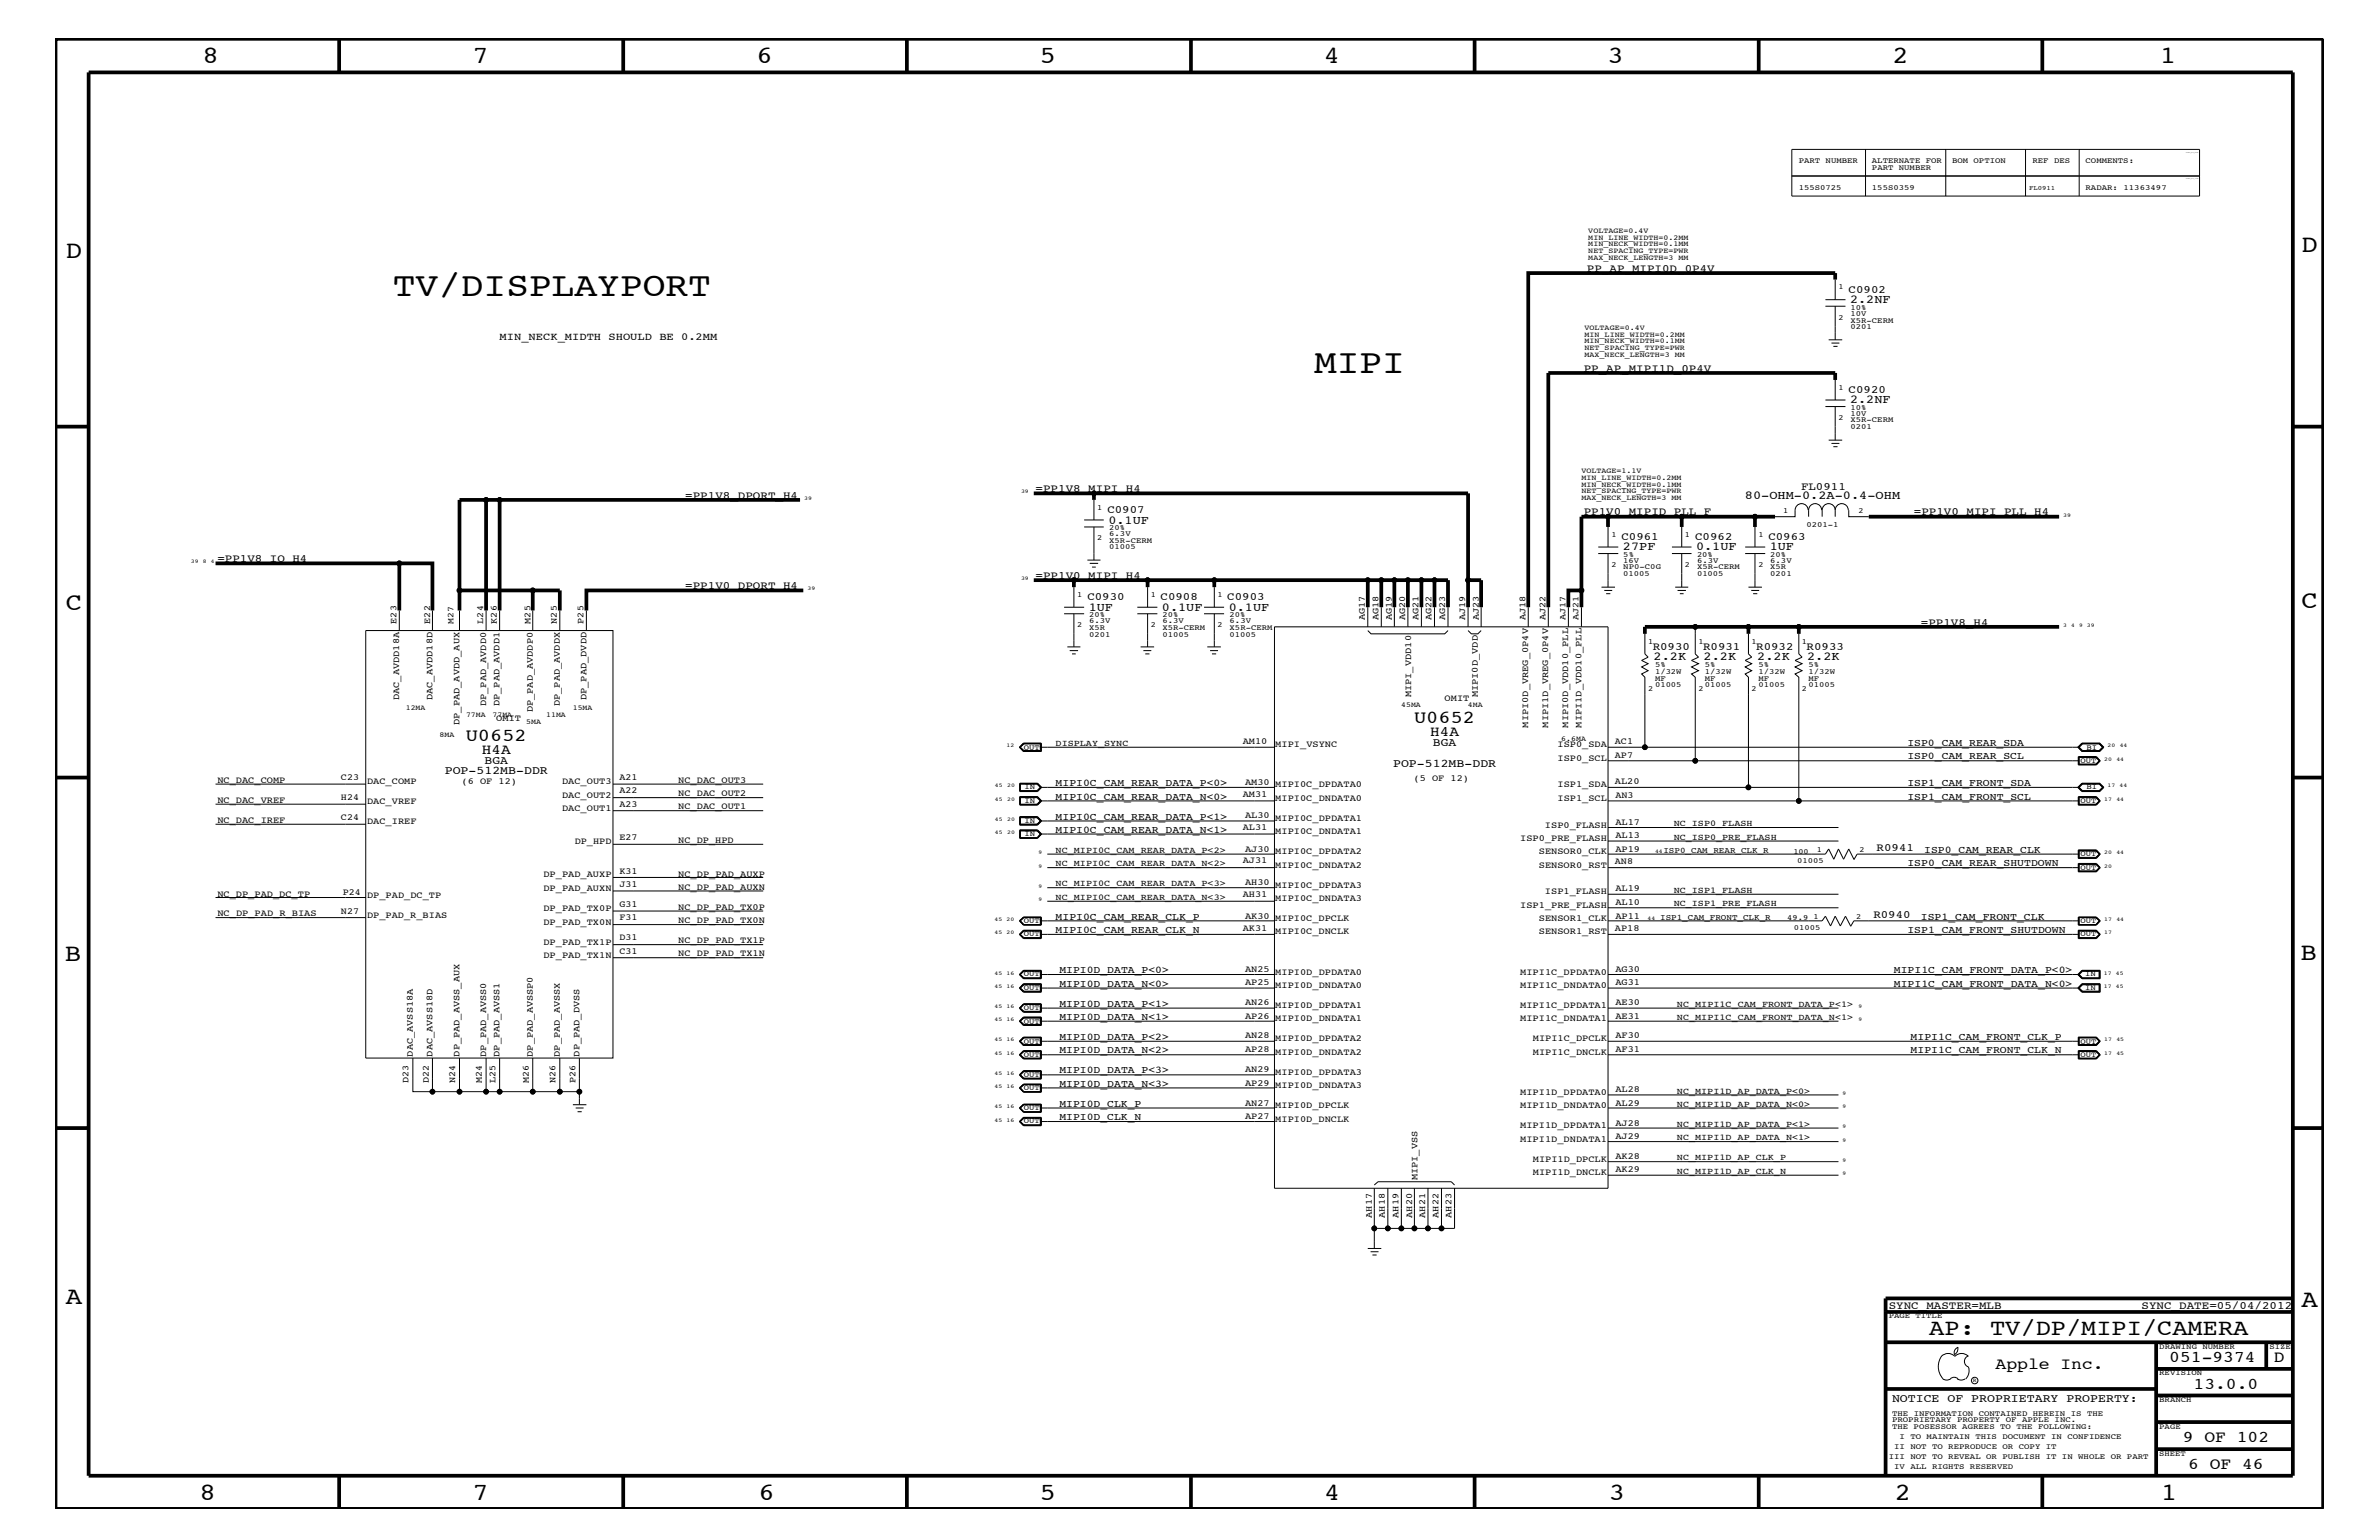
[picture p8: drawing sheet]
<svg xmlns="http://www.w3.org/2000/svg" width="432mm" height="279mm" viewBox="0 0 432 279" stroke-linecap="round" stroke-linejoin="round" font-family="sans-serif">
<defs><g id="words">
<g font-size="6.2">
<text x="71.3" y="53.8">TV/DISPLAYPORT</text>
<text x="238.5" y="67.7">MIPI</text>
</g>
<g font-size="4.5">
<text x="36.7" y="11.5">8</text>
<text x="85.8" y="11.5">7</text>
<text x="137.3" y="11.5">6</text>
<text x="188.7" y="11.5">5</text>
<text x="240.3" y="11.5">4</text>
<text x="291.8" y="11.5">3</text>
<text x="343.5" y="11.5">2</text>
<text x="392" y="11.5">1</text>
<text x="11.9" y="46.8">D</text>
<text x="417.7" y="45.7">D</text>
<text x="11.9" y="110.6">C</text>
<text x="417.7" y="110.3">C</text>
<text x="11.8" y="174.3">B</text>
<text x="417.6" y="174.2">B</text>
<text x="11.9" y="236.7">A</text>
<text x="417.7" y="237.1">A</text>
<text x="36.2" y="272.1">8</text>
<text x="85.8" y="272.1">7</text>
<text x="137.7" y="272.1">6</text>
<text x="188.7" y="272.1">5</text>
<text x="240.4" y="272.1">4</text>
<text x="292" y="272.1">3</text>
<text x="343.9" y="272.1">2</text>
<text x="392.2" y="272.1">1</text>
</g>
<text font-size="4.1" x="350.2" y="242.3">AP: TV/DP/MIPI/CAMERA</text>
<g font-size="3.3">
<text x="256.7" y="131.1">U0652</text>
<text x="84.5" y="134.4">U0652</text>
</g>
<g font-size="3">
<text x="362.2" y="248.4">Apple Inc.</text>
<text x="393.7" y="247.1">051-9374</text>
<text x="398.1" y="252">13.0.0</text>
<text x="412.7" y="247.1">D</text>
<text x="396.2" y="261.6">9 OF 102</text>
<text x="397.2" y="266.6">6 OF 46</text>
</g>
<g font-size="2.6">
<text x="87.5" y="136.8">H4A</text>
<text x="259.6" y="133.5">H4A</text>
</g>
<g font-size="2.2">
<text x="335.8" y="55">2.2NF</text>
<text x="335.8" y="73.2">2.2NF</text>
<text x="201.2" y="95">0.1UF</text>
<text x="316.7" y="90.5">80-OHM-0.2A-0.4-OHM</text>
<text x="294.6" y="99.9">27PF</text>
<text x="307.8" y="99.9">0.1UF</text>
<text x="321.2" y="99.9">1UF</text>
<text x="197.6" y="110.8">1UF</text>
<text x="210.9" y="110.8">0.1UF</text>
<text x="223" y="110.8">0.1UF</text>
<text x="300.1" y="119.7">2.2K</text>
<text x="309.2" y="119.7">2.2K</text>
<text x="318.9" y="119.7">2.2K</text>
<text x="328" y="119.7">2.2K</text>
</g>
<g font-size="2.1">
<text x="260.1" y="135.3">BGA</text>
<text x="80.7" y="140.4">POP-512MB-DDR</text>
<text x="88" y="138.6">BGA</text>
<text x="252.9" y="139.1">POP-512MB-DDR</text>
<text x="343.4" y="254.4">NOTICE OF PROPRIETARY PROPERTY:</text>
</g>
<g font-size="2">
<text x="288" y="49.3">PP_AP_MIPI0D_0P4V</text>
<text x="335.5" y="53.2">C0902</text>
<text x="287.4" y="67.5">PP_AP_MIPI1D_0P4V</text>
<text x="335.5" y="71.3">C0920</text>
<text x="188" y="89.3">=PP1V8_MIPI_H4</text>
<text x="326.9" y="88.8">FL0911</text>
<text x="124.4" y="90.5">=PP1V8_DPORT_H4</text>
<text x="201" y="93.2">C0907</text>
<text x="287.4" y="93.5">PP1V0_MIPID_PLL_F</text>
<text x="347.4" y="93.5">=PP1V0_MIPI_PLL_H4</text>
<text x="294.3" y="98">C0961</text>
<text x="307.7" y="98">C0962</text>
<text x="321" y="98">C0963</text>
<text x="39.5" y="102.1">=PP1V8_IO_H4</text>
<text x="124.4" y="106.9">=PP1V0_DPORT_H4</text>
<text x="188" y="105">=PP1V0_MIPI_H4</text>
<text x="197.4" y="108.9">C0930</text>
<text x="210.7" y="108.9">C0908</text>
<text x="222.8" y="108.9">C0903</text>
<text x="348.7" y="113.6">=PP1V8_H4</text>
<text x="300" y="117.9">R0930</text>
<text x="309.1" y="117.9">R0931</text>
<text x="318.8" y="117.9">R0932</text>
<text x="327.9" y="117.9">R0933</text>
<text x="340.6" y="154.4">R0941</text>
<text x="340" y="166.5">R0940</text>
<text x="342.8" y="237.4">SYNC_MASTER=MLB</text>
<text x="388.7" y="237.4">SYNC_DATE=05/04/2012</text>
</g>
<g font-size="1.9">
<text x="90.7" y="61.7">MIN_NECK_MIDTH SHOULD BE 0.2MM</text>
<text x="346.2" y="137.8">ISP0_CAM_REAR_SCL</text>
<text x="346.2" y="135.3">ISP0_CAM_REAR_SDA</text>
<text x="191.6" y="142.6">MIPI0C_CAM_REAR_DATA_P&lt;0&gt;</text>
<text x="346.2" y="142.6">ISP1_CAM_FRONT_SDA</text>
<text x="191.6" y="145.1">MIPI0C_CAM_REAR_DATA_N&lt;0&gt;</text>
<text x="191.6" y="148.7">MIPI0C_CAM_REAR_DATA_P&lt;1&gt;</text>
<text x="346.2" y="145.1">ISP1_CAM_FRONT_SCL</text>
<text x="191.6" y="151.1">MIPI0C_CAM_REAR_DATA_N&lt;1&gt;</text>
<text x="349.3" y="154.7">ISP0_CAM_REAR_CLK</text>
<text x="346.2" y="157.2">ISP0_CAM_REAR_SHUTDOWN</text>
<text x="191.6" y="166.9">MIPI0C_CAM_REAR_CLK_P</text>
<text x="348.7" y="166.9">ISP1_CAM_FRONT_CLK</text>
<text x="191.6" y="169.3">MIPI0C_CAM_REAR_CLK_N</text>
<text x="346.2" y="169.3">ISP1_CAM_FRONT_SHUTDOWN</text>
<text x="192.3" y="179">MIPI0D_DATA_N&lt;0&gt;</text>
<text x="192.3" y="176.6">MIPI0D_DATA_P&lt;0&gt;</text>
<text x="343.7" y="179">MIPI1C_CAM_FRONT_DATA_N&lt;0&gt;</text>
<text x="343.7" y="176.6">MIPI1C_CAM_FRONT_DATA_P&lt;0&gt;</text>
<text x="192.3" y="185">MIPI0D_DATA_N&lt;1&gt;</text>
<text x="192.3" y="182.7">MIPI0D_DATA_P&lt;1&gt;</text>
<text x="192.3" y="191.1">MIPI0D_DATA_N&lt;2&gt;</text>
<text x="192.3" y="188.7">MIPI0D_DATA_P&lt;2&gt;</text>
<text x="346.8" y="188.7">MIPI1C_CAM_FRONT_CLK_P</text>
<text x="346.8" y="191.1">MIPI1C_CAM_FRONT_CLK_N</text>
<text x="192.3" y="197.2">MIPI0D_DATA_N&lt;3&gt;</text>
<text x="192.3" y="194.8">MIPI0D_DATA_P&lt;3&gt;</text>
<text x="192.3" y="200.9">MIPI0D_CLK_P</text>
<text x="192.3" y="203.2">MIPI0D_CLK_N</text>
</g>
<g font-size="1.7">
<text x="72" y="113.1" transform="rotate(-90 72 113.1)">E23</text>
<text x="78.1" y="113.1" transform="rotate(-90 78.1 113.1)">E22</text>
<text x="87.7" y="113.1" transform="rotate(-90 87.7 113.1)">L24</text>
<text x="90.2" y="113.1" transform="rotate(-90 90.2 113.1)">K26</text>
<text x="96.3" y="113.1" transform="rotate(-90 96.3 113.1)">M25</text>
<text x="101.1" y="113.1" transform="rotate(-90 101.1 113.1)">N25</text>
<text x="105.9" y="113.1" transform="rotate(-90 105.9 113.1)">P25</text>
<text x="247.7" y="112.6" transform="rotate(-90 247.7 112.6)">AG17</text>
<text x="250.2" y="112.6" transform="rotate(-90 250.2 112.6)">AG18</text>
<text x="252.6" y="112.6" transform="rotate(-90 252.6 112.6)">AG19</text>
<text x="255" y="112.6" transform="rotate(-90 255 112.6)">AG20</text>
<text x="257.5" y="112.6" transform="rotate(-90 257.5 112.6)">AG21</text>
<text x="259.8" y="112.6" transform="rotate(-90 259.8 112.6)">AG22</text>
<text x="262.3" y="112.6" transform="rotate(-90 262.3 112.6)">AG23</text>
<text x="265.9" y="112.6" transform="rotate(-90 265.9 112.6)">AJ19</text>
<text x="268.4" y="112.6" transform="rotate(-90 268.4 112.6)">AJ23</text>
<text x="276.9" y="112.6" transform="rotate(-90 276.9 112.6)">AJ18</text>
<text x="280.5" y="112.6" transform="rotate(-90 280.5 112.6)">AJ22</text>
<text x="72.5" y="127" transform="rotate(-90 72.5 127)">DAC_AVDD18A</text>
<text x="78.5" y="127" transform="rotate(-90 78.5 127)">DAC_AVDD18D</text>
<text x="83.4" y="131.5" transform="rotate(-90 83.4 131.5)">DP_PAD_AVDD_AUX</text>
<text x="88.2" y="128.1" transform="rotate(-90 88.2 128.1)">DP_PAD_AVDD0</text>
<text x="90.1" y="130.8">OMIT</text>
<text x="90.7" y="128.1" transform="rotate(-90 90.7 128.1)">DP_PAD_AVDD1</text>
<text x="96.7" y="129.2" transform="rotate(-90 96.7 129.2)">DP_PAD_AVDDP0</text>
<text x="101.6" y="128.1" transform="rotate(-90 101.6 128.1)">DP_PAD_AVDDX</text>
<text x="106.4" y="127" transform="rotate(-90 106.4 127)">DP_PAD_DVDD</text>
<text x="256.1" y="126.5" transform="rotate(-90 256.1 126.5)">MIPI_VDD10</text>
<text x="262.2" y="127.1">OMIT</text>
<text x="268.2" y="126.5" transform="rotate(-90 268.2 126.5)">MIPI0D_VDD</text>
<text x="225.6" y="134.9">AM10</text>
<text x="231.5" y="135.6">MIPI_VSYNC</text>
<text x="277.4" y="132" transform="rotate(-90 277.4 132)">MIPI0D_VREG_0P4V</text>
<text x="281" y="132" transform="rotate(-90 281 132)">MIPI1D_VREG_0P4V</text>
<text x="282.7" y="135.6">ISP0_SDA</text>
<text x="284.6" y="132" transform="rotate(-90 284.6 132)">MIPI0D_VDD10_PLL</text>
<text x="287" y="132" transform="rotate(-90 287 132)">MIPI1D_VDD10_PLL</text>
<text x="293.1" y="137.4">AP7</text>
<text x="293.1" y="135">AC1</text>
<text x="39.5" y="142">NC_DAC_COMP</text>
<text x="61.9" y="141.5">C23</text>
<text x="66.6" y="142.3">DAC_COMP</text>
<text x="83.8" y="142.3">(6 OF 12)</text>
<text x="102" y="142.3">DAC_OUT3</text>
<text x="112.4" y="144">A22</text>
<text x="112.4" y="141.5">A21</text>
<text x="123.1" y="142">NC_DAC_OUT3</text>
<text x="226" y="142.4">AM30</text>
<text x="231.5" y="142.9">MIPI0C_DPDATA0</text>
<text x="256.6" y="141.7">(5 OF 12)</text>
<text x="282.7" y="138">ISP0_SCL</text>
<text x="282.7" y="142.9">ISP1_SDA</text>
<text x="293.1" y="142.3">AL20</text>
<text x="39.5" y="145.7">NC_DAC_VREF</text>
<text x="39.5" y="149.3">NC_DAC_IREF</text>
<text x="61.9" y="148.8">C24</text>
<text x="61.9" y="145.1">H24</text>
<text x="66.6" y="149.5">DAC_IREF</text>
<text x="66.6" y="145.9">DAC_VREF</text>
<text x="102" y="147.1">DAC_OUT1</text>
<text x="102" y="144.7">DAC_OUT2</text>
<text x="112.4" y="146.4">A23</text>
<text x="123.1" y="144.5">NC_DAC_OUT2</text>
<text x="123.1" y="146.8">NC_DAC_OUT1</text>
<text x="225.6" y="144.6">AM31</text>
<text x="226" y="148.4">AL30</text>
<text x="231.5" y="145.3">MIPI0C_DNDATA0</text>
<text x="231.5" y="149">MIPI0C_DPDATA1</text>
<text x="282.7" y="145.3">ISP1_SCL</text>
<text x="293.2" y="144.8">AN3</text>
<text x="293.2" y="149.6">AL17</text>
<text x="104.3" y="153.2">DP_HPD</text>
<text x="112.4" y="152.4">E27</text>
<text x="123.1" y="152.9">NC_DP_HPD</text>
<text x="225.6" y="150.7">AL31</text>
<text x="226" y="154.5">AJ30</text>
<text x="231.5" y="151.3">MIPI0C_DNDATA1</text>
<text x="231.5" y="155">MIPI0C_DPDATA2</text>
<text x="275.9" y="152.6">ISP0_PRE_FLASH</text>
<text x="279.3" y="155">SENSOR0_CLK</text>
<text x="280.4" y="150.1">ISP0_FLASH</text>
<text x="293.2" y="152.1">AL13</text>
<text x="293.2" y="154.5">AP19</text>
<text x="98.6" y="161.7">DP_PAD_AUXN</text>
<text x="98.6" y="159.2">DP_PAD_AUXP</text>
<text x="112.4" y="160.9">J31</text>
<text x="112.4" y="158.5">K31</text>
<text x="123.1" y="161.4">NC_DP_PAD_AUXN</text>
<text x="123.1" y="159">NC_DP_PAD_AUXP</text>
<text x="225.6" y="156.7">AJ31</text>
<text x="226" y="160.6">AH30</text>
<text x="231.5" y="157.4">MIPI0C_DNDATA2</text>
<text x="231.5" y="161.1">MIPI0C_DPDATA3</text>
<text x="279.3" y="157.4">SENSOR0_RST</text>
<text x="293.1" y="156.8">AN8</text>
<text x="293.2" y="161.7">AL19</text>
<text x="39.5" y="162.7">NC_DP_PAD_DC_TP</text>
<text x="39.5" y="166.2">NC_DP_PAD_R_BIAS</text>
<text x="61.9" y="165.8">N27</text>
<text x="62.2" y="162.4">P24</text>
<text x="66.6" y="162.8">DP_PAD_DC_TP</text>
<text x="66.6" y="166.5">DP_PAD_R_BIAS</text>
<text x="98.6" y="167.8">DP_PAD_TX0N</text>
<text x="98.6" y="165.3">DP_PAD_TX0P</text>
<text x="112.4" y="167">F31</text>
<text x="112.4" y="164.5">G31</text>
<text x="123.1" y="167.5">NC_DP_PAD_TX0N</text>
<text x="123.1" y="165">NC_DP_PAD_TX0P</text>
<text x="225.6" y="162.8">AH31</text>
<text x="226" y="166.7">AK30</text>
<text x="231.5" y="167.1">MIPI0C_DPCLK</text>
<text x="231.5" y="163.5">MIPI0C_DNDATA3</text>
<text x="275.9" y="164.7">ISP1_PRE_FLASH</text>
<text x="279.3" y="167.1">SENSOR1_CLK</text>
<text x="280.4" y="162.2">ISP1_FLASH</text>
<text x="293.2" y="164.2">AL10</text>
<text x="293.2" y="166.7">AP11</text>
<text x="98.6" y="173.8">DP_PAD_TX1N</text>
<text x="98.6" y="171.4">DP_PAD_TX1P</text>
<text x="112.4" y="173.1">C31</text>
<text x="112.4" y="170.6">D31</text>
<text x="123.1" y="171.1">NC_DP_PAD_TX1P</text>
<text x="123.1" y="173.5">NC_DP_PAD_TX1N</text>
<text x="225.6" y="168.9">AK31</text>
<text x="231.5" y="169.5">MIPI0C_DNCLK</text>
<text x="279.3" y="169.5">SENSOR1_RST</text>
<text x="293.1" y="168.9">AP18</text>
<text x="226" y="176.3">AN25</text>
<text x="226" y="178.8">AP25</text>
<text x="231.5" y="176.8">MIPI0D_DPDATA0</text>
<text x="231.5" y="179.3">MIPI0D_DNDATA0</text>
<text x="275.9" y="179.3">MIPI1C_DNDATA0</text>
<text x="275.9" y="176.8">MIPI1C_DPDATA0</text>
<text x="293.2" y="178.8">AG31</text>
<text x="293.2" y="176.3">AG30</text>
<text x="226" y="182.4">AN26</text>
<text x="226" y="184.9">AP26</text>
<text x="231.5" y="182.9">MIPI0D_DPDATA1</text>
<text x="231.5" y="185.3">MIPI0D_DNDATA1</text>
<text x="275.9" y="185.3">MIPI1C_DNDATA1</text>
<text x="275.9" y="182.9">MIPI1C_DPDATA1</text>
<text x="293.2" y="184.9">AE31</text>
<text x="293.2" y="182.4">AE30</text>
<text x="74.9" y="191.7" transform="rotate(-90 74.9 191.7)">DAC_AVSS18A</text>
<text x="78.5" y="191.7" transform="rotate(-90 78.5 191.7)">DAC_AVSS18D</text>
<text x="83.4" y="191.7" transform="rotate(-90 83.4 191.7)">DP_PAD_AVSS_AUX</text>
<text x="88.2" y="191.7" transform="rotate(-90 88.2 191.7)">DP_PAD_AVSS0</text>
<text x="90.7" y="191.7" transform="rotate(-90 90.7 191.7)">DP_PAD_AVSS1</text>
<text x="96.7" y="191.7" transform="rotate(-90 96.7 191.7)">DP_PAD_AVSSP0</text>
<text x="101.6" y="191.7" transform="rotate(-90 101.6 191.7)">DP_PAD_AVSSX</text>
<text x="105.2" y="191.7" transform="rotate(-90 105.2 191.7)">DP_PAD_DVSS</text>
<text x="226" y="188.4">AN28</text>
<text x="226" y="190.9">AP28</text>
<text x="231.5" y="188.9">MIPI0D_DPDATA2</text>
<text x="231.5" y="191.4">MIPI0D_DNDATA2</text>
<text x="278.2" y="191.4">MIPI1C_DNCLK</text>
<text x="278.2" y="188.9">MIPI1C_DPCLK</text>
<text x="293.2" y="190.9">AF31</text>
<text x="293.2" y="188.4">AF30</text>
<text x="74.2" y="196.5" transform="rotate(-90 74.2 196.5)">D23</text>
<text x="77.8" y="196.5" transform="rotate(-90 77.8 196.5)">D22</text>
<text x="82.6" y="196.5" transform="rotate(-90 82.6 196.5)">N24</text>
<text x="87.5" y="196.5" transform="rotate(-90 87.5 196.5)">M24</text>
<text x="89.9" y="196.5" transform="rotate(-90 89.9 196.5)">L25</text>
<text x="96" y="196.5" transform="rotate(-90 96 196.5)">M26</text>
<text x="100.8" y="196.5" transform="rotate(-90 100.8 196.5)">N26</text>
<text x="104.5" y="196.5" transform="rotate(-90 104.5 196.5)">P26</text>
<text x="226" y="194.5">AN29</text>
<text x="226" y="197">AP29</text>
<text x="231.5" y="195">MIPI0D_DPDATA3</text>
<text x="231.5" y="197.4">MIPI0D_DNDATA3</text>
<text x="226" y="200.6">AN27</text>
<text x="226" y="203">AP27</text>
<text x="231.5" y="201">MIPI0D_DPCLK</text>
<text x="231.5" y="203.5">MIPI0D_DNCLK</text>
<text x="275.9" y="201">MIPI1D_DNDATA0</text>
<text x="275.9" y="198.7">MIPI1D_DPDATA0</text>
<text x="293.2" y="200.6">AL29</text>
<text x="293.2" y="198.1">AL28</text>
<text x="275.9" y="207.1">MIPI1D_DNDATA1</text>
<text x="275.9" y="204.7">MIPI1D_DPDATA1</text>
<text x="293.2" y="206.6">AJ29</text>
<text x="293.2" y="204.2">AJ28</text>
<text x="257.3" y="214.2" transform="rotate(-90 257.3 214.2)">MIPI_VSS</text>
<text x="278.2" y="213.2">MIPI1D_DNCLK</text>
<text x="278.2" y="210.8">MIPI1D_DPCLK</text>
<text x="293.2" y="212.7">AK29</text>
<text x="293.2" y="210.3">AK28</text>
<text x="249" y="220.9" transform="rotate(-90 249 220.9)">AH17</text>
<text x="251.4" y="220.9" transform="rotate(-90 251.4 220.9)">AH18</text>
<text x="253.8" y="220.9" transform="rotate(-90 253.8 220.9)">AH19</text>
<text x="256.3" y="220.9" transform="rotate(-90 256.3 220.9)">AH20</text>
<text x="258.7" y="220.9" transform="rotate(-90 258.7 220.9)">AH21</text>
<text x="261.1" y="220.9" transform="rotate(-90 261.1 220.9)">AH22</text>
<text x="263.5" y="220.9" transform="rotate(-90 263.5 220.9)">AH23</text>
</g>
<g font-size="1.6">
<text x="82.3" y="113.1" transform="rotate(-90 82.3 113.1)">M27</text>
<text x="284.1" y="112.6" transform="rotate(-90 284.1 112.6)">AJ17</text>
<text x="286.5" y="112.6" transform="rotate(-90 286.5 112.6)">AJ21</text>
<text x="191.6" y="135.3">DISPLAY_SYNC</text>
<text x="303.8" y="149.9">NC_ISP0_FLASH</text>
<text x="191.6" y="154.7">NC_MIPI0C_CAM_REAR_DATA_P&lt;2&gt;</text>
<text x="303.8" y="152.3">NC_ISP0_PRE_FLASH</text>
<text x="191.6" y="160.8">NC_MIPI0C_CAM_REAR_DATA_P&lt;3&gt;</text>
<text x="191.6" y="157.2">NC_MIPI0C_CAM_REAR_DATA_N&lt;2&gt;</text>
<text x="303.8" y="162">NC_ISP1_FLASH</text>
<text x="191.6" y="163.3">NC_MIPI0C_CAM_REAR_DATA_N&lt;3&gt;</text>
<text x="303.8" y="164.5">NC_ISP1_PRE_FLASH</text>
<text x="304.4" y="182.7">NC_MIPI1C_CAM_FRONT_DATA_P&lt;1&gt;</text>
<text x="304.4" y="185">NC_MIPI1C_CAM_FRONT_DATA_N&lt;1&gt;</text>
<text x="304.4" y="198.4">NC_MIPI1D_AP_DATA_P&lt;0&gt;</text>
<text x="304.4" y="200.9">NC_MIPI1D_AP_DATA_N&lt;0&gt;</text>
<text x="304.4" y="204.4">NC_MIPI1D_AP_DATA_P&lt;1&gt;</text>
<text x="304.4" y="206.9">NC_MIPI1D_AP_DATA_N&lt;1&gt;</text>
<text x="304.4" y="213">NC_MIPI1D_AP_CLK_N</text>
<text x="304.4" y="210.5">NC_MIPI1D_AP_CLK_P</text>
</g>
<g font-size="1.5">
<text x="301.9" y="154.7">ISP0_CAM_REAR_CLK_R</text>
<text x="301.3" y="166.9">ISP1_CAM_FRONT_CLK_R</text>
</g>
<g font-size="1.4">
<text x="326.5" y="29.5">PART NUMBER</text>
<text x="339.8" y="29.5">ALTERNATE FOR</text>
<text x="354.3" y="29.5">BOM OPTION</text>
<text x="368.9" y="29.5">REF DES</text>
<text x="378.5" y="29.5">COMMENTS:</text>
<text x="326.5" y="34.4">155S0725</text>
<text x="339.8" y="34.4">155S0359</text>
<text x="339.8" y="30.8">PART NUMBER</text>
<text x="378.5" y="34.4">RADAR: 11363497</text>
<text x="288.3" y="47.1">MAX_NECK_LENGTH=3 MM</text>
<text x="288.3" y="44.7">MIN_NECK_WIDTH=0.1MM</text>
<text x="288.3" y="43.5">MIN_LINE_WIDTH=0.2MM</text>
<text x="288.3" y="42.3">VOLTAGE=0.4V</text>
<text x="288.3" y="45.9">NET_SPACING_TYPE=PWR</text>
<text x="333.7" y="52.5">1</text>
<text x="287.6" y="59.8">VOLTAGE=0.4V</text>
<text x="333.7" y="58">2</text>
<text x="335.9" y="57.3">10V</text>
<text x="335.9" y="56.2">10%</text>
<text x="335.9" y="58.5">X5R-CERM</text>
<text x="335.9" y="59.7">0201</text>
<text x="287.6" y="64.7">MAX_NECK_LENGTH=3 MM</text>
<text x="287.6" y="63.4">NET_SPACING_TYPE=PWR</text>
<text x="287.6" y="62.3">MIN_NECK_WIDTH=0.1MM</text>
<text x="287.6" y="61.1">MIN_LINE_WIDTH=0.2MM</text>
<text x="333.7" y="70.7">1</text>
<text x="333.7" y="76.2">2</text>
<text x="335.9" y="74.4">10%</text>
<text x="335.9" y="75.5">10V</text>
<text x="335.9" y="76.7">X5R-CERM</text>
<text x="335.9" y="77.9">0201</text>
<text x="287" y="87.1">MIN_LINE_WIDTH=0.2MM</text>
<text x="287" y="88.3">MIN_NECK_WIDTH=0.1MM</text>
<text x="287" y="85.9">VOLTAGE=1.1V</text>
<text x="287" y="89.5">NET_SPACING_TYPE=PWR</text>
<text x="199.1" y="92.6">1</text>
<text x="287" y="90.7">MAX_NECK_LENGTH=3 MM</text>
<text x="323.7" y="93.2">1</text>
<text x="327.9" y="95.7">0201-1</text>
<text x="337.3" y="93.2">2</text>
<text x="199.1" y="98">2</text>
<text x="201.3" y="97.3">6.3V</text>
<text x="201.3" y="98.5">X5R-CERM</text>
<text x="201.3" y="99.7">01005</text>
<text x="201.3" y="96.2">20%</text>
<text x="292.5" y="97.4">1</text>
<text x="294.6" y="101">5%</text>
<text x="305.8" y="97.4">1</text>
<text x="308" y="101">20%</text>
<text x="319.2" y="97.4">1</text>
<text x="321.3" y="101">20%</text>
<text x="292.5" y="102.9">2</text>
<text x="294.6" y="102.1">16V</text>
<text x="294.6" y="103.3">NP0-C0G</text>
<text x="294.6" y="104.6">01005</text>
<text x="305.8" y="102.9">2</text>
<text x="308" y="102.1">6.3V</text>
<text x="308" y="103.3">X5R-CERM</text>
<text x="308" y="104.6">01005</text>
<text x="319.2" y="102.9">2</text>
<text x="321.3" y="102.1">6.3V</text>
<text x="321.3" y="104.6">0201</text>
<text x="321.3" y="103.3">X5R</text>
<text x="195.5" y="113.7">2</text>
<text x="195.5" y="108.3">1</text>
<text x="197.7" y="112">20%</text>
<text x="197.7" y="113.1">6.3V</text>
<text x="208.9" y="113.7">2</text>
<text x="208.9" y="108.3">1</text>
<text x="211" y="113.1">6.3V</text>
<text x="211" y="112">20%</text>
<text x="221" y="113.7">2</text>
<text x="221" y="108.3">1</text>
<text x="223.2" y="113.1">6.3V</text>
<text x="223.2" y="112">20%</text>
<text x="197.7" y="114.2">X5R</text>
<text x="197.7" y="115.5">0201</text>
<text x="211" y="114.2">X5R-CERM</text>
<text x="211" y="115.5">01005</text>
<text x="223.2" y="114.2">X5R-CERM</text>
<text x="223.2" y="115.5">01005</text>
<text x="299.1" y="116.8">1</text>
<text x="308.3" y="116.8">1</text>
<text x="317.9" y="116.8">1</text>
<text x="327.1" y="116.8">1</text>
<text x="299.1" y="125.3">2</text>
<text x="300.4" y="123.5">MF</text>
<text x="300.4" y="121">5%</text>
<text x="300.4" y="122.3">1/32W</text>
<text x="300.4" y="124.7">01005</text>
<text x="308.3" y="125.3">2</text>
<text x="309.5" y="123.5">MF</text>
<text x="309.5" y="121">5%</text>
<text x="309.5" y="122.3">1/32W</text>
<text x="309.5" y="124.7">01005</text>
<text x="317.9" y="125.3">2</text>
<text x="319.2" y="122.3">1/32W</text>
<text x="319.2" y="124.7">01005</text>
<text x="319.2" y="123.5">MF</text>
<text x="319.2" y="121">5%</text>
<text x="327.1" y="125.3">2</text>
<text x="328.3" y="123.5">MF</text>
<text x="328.3" y="121">5%</text>
<text x="328.3" y="122.3">1/32W</text>
<text x="328.3" y="124.7">01005</text>
<text x="73.7" y="128.9">12MA</text>
<text x="84.6" y="130.2">77MA</text>
<text x="89.4" y="130.2">77MA</text>
<text x="95.5" y="131.3">5MA</text>
<text x="99.1" y="130.2">11MA</text>
<text x="104" y="128.9">15MA</text>
<text x="254.3" y="128.3">45MA</text>
<text x="266.4" y="128.3">4MA</text>
<text x="79.8" y="133.8">8MA</text>
<text x="185.8" y="136">OUT</text>
<text x="283.4" y="134.4">6.6MA</text>
<text x="378.7" y="136">BI</text>
<text x="185.9" y="143.2">IN</text>
<text x="377.6" y="138.4">OUT</text>
<text x="378.7" y="143.2">BI</text>
<text x="185.9" y="145.7">IN</text>
<text x="185.9" y="149.3">IN</text>
<text x="377.6" y="145.7">OUT</text>
<text x="185.9" y="151.8">IN</text>
<text x="325.5" y="154.9">100</text>
<text x="329.8" y="154.6">1</text>
<text x="337.5" y="154.6">2</text>
<text x="377.6" y="155.4">OUT</text>
<text x="326.2" y="156.6">01005</text>
<text x="377.6" y="157.8">OUT</text>
<text x="185.8" y="167.5">OUT</text>
<text x="324.4" y="167">49.9</text>
<text x="329.2" y="166.7">1</text>
<text x="336.9" y="166.7">2</text>
<text x="377.6" y="167.5">OUT</text>
<text x="185.8" y="169.9">OUT</text>
<text x="325.6" y="168.7">01005</text>
<text x="377.6" y="169.9">OUT</text>
<text x="185.8" y="179.6">OUT</text>
<text x="185.8" y="177.2">OUT</text>
<text x="378.5" y="177.2">IN</text>
<text x="378.5" y="179.6">IN</text>
<text x="185.8" y="185.7">OUT</text>
<text x="185.8" y="183.2">OUT</text>
<text x="185.8" y="191.7">OUT</text>
<text x="185.8" y="189.3">OUT</text>
<text x="377.6" y="189.3">OUT</text>
<text x="377.6" y="191.7">OUT</text>
<text x="185.8" y="197.8">OUT</text>
<text x="185.8" y="195.4">OUT</text>
<text x="185.8" y="203.8">OUT</text>
<text x="185.8" y="201.5">OUT</text>
<text x="342.8" y="239.2">PAGE TITLE</text>
<text x="391.9" y="244.7">DRAWING NUMBER</text>
<text x="411.9" y="244.7">SIZE</text>
<text x="391.9" y="249.5">REVISION</text>
<text x="343.4" y="256.8">THE INFORMATION CONTAINED HEREIN IS THE</text>
<text x="391.9" y="254.4">BRANCH</text>
<text x="343.4" y="258">PROPRIETARY PROPERTY OF APPLE INC.</text>
<text x="343.4" y="259.3">THE POSESSOR AGREES TO THE FOLLOWING:</text>
<text x="343.8" y="262.9">II NOT TO REPRODUCE OR COPY IT</text>
<text x="344.8" y="261.1">I TO MAINTAIN THIS DOCUMENT IN CONFIDENCE</text>
<text x="391.9" y="259.3">PAGE</text>
<text x="342.8" y="264.7">III NOT TO REVEAL OR PUBLISH IT IN WHOLE OR PART</text>
<text x="343.8" y="266.6">IV ALL RIGHTS RESERVED</text>
<text x="391.9" y="264.1">SHEET</text>
</g>
<text font-size="1.2" x="368.3" y="34.4">FL0911</text>
<g font-size="1">
<text x="185.3" y="89.5">39</text>
<text x="146" y="90.7">39</text>
<text x="374.5" y="93.8">39</text>
<text x="34.6" y="102.2">39</text>
<text x="36.8" y="102.2">8</text>
<text x="38.3" y="102.2">4</text>
<text x="146.6" y="107.1">39</text>
<text x="185.3" y="105.3">39</text>
<text x="374.5" y="113.7">3</text>
<text x="375.9" y="113.7">4</text>
<text x="377.4" y="113.7">9</text>
<text x="378.8" y="113.7">39</text>
<text x="182.7" y="135.6">12</text>
<text x="382.5" y="135.6">20</text>
<text x="384.7" y="135.6">44</text>
<text x="180.6" y="142.9">45</text>
<text x="182.8" y="142.9">20</text>
<text x="381.9" y="138">20</text>
<text x="382.5" y="142.9">17</text>
<text x="384.1" y="138">44</text>
<text x="384.7" y="142.9">44</text>
<text x="180.6" y="145.3">45</text>
<text x="180.6" y="149">45</text>
<text x="182.8" y="145.3">20</text>
<text x="182.8" y="149">20</text>
<text x="381.9" y="145.3">17</text>
<text x="384.1" y="145.3">44</text>
<text x="180.6" y="151.3">45</text>
<text x="182.8" y="151.3">20</text>
<text x="188.5" y="155">9</text>
<text x="300.4" y="154.7">44</text>
<text x="381.9" y="155">20</text>
<text x="384.1" y="155">44</text>
<text x="188.5" y="161.1">9</text>
<text x="188.5" y="157.4">9</text>
<text x="381.9" y="157.4">20</text>
<text x="180.5" y="167.1">45</text>
<text x="182.7" y="167.1">20</text>
<text x="188.5" y="163.5">9</text>
<text x="299" y="166.9">44</text>
<text x="381.9" y="167.1">17</text>
<text x="384.1" y="167.1">44</text>
<text x="180.5" y="169.5">45</text>
<text x="182.7" y="169.5">20</text>
<text x="381.9" y="169.5">17</text>
<text x="180.5" y="179.3">45</text>
<text x="180.5" y="176.8">45</text>
<text x="182.7" y="179.3">16</text>
<text x="182.7" y="176.8">16</text>
<text x="381.8" y="176.8">17</text>
<text x="381.9" y="179.3">17</text>
<text x="384.1" y="176.8">45</text>
<text x="384.1" y="179.3">45</text>
<text x="180.5" y="185.3">45</text>
<text x="180.5" y="182.9">45</text>
<text x="182.7" y="185.3">16</text>
<text x="182.7" y="182.9">16</text>
<text x="337.3" y="182.9">9</text>
<text x="337.3" y="185.3">9</text>
<text x="180.5" y="191.4">45</text>
<text x="180.5" y="188.9">45</text>
<text x="182.7" y="191.4">16</text>
<text x="182.7" y="188.9">16</text>
<text x="381.9" y="188.9">17</text>
<text x="381.9" y="191.4">17</text>
<text x="384.1" y="188.9">45</text>
<text x="384.1" y="191.4">45</text>
<text x="180.5" y="197.4">45</text>
<text x="180.5" y="195">45</text>
<text x="182.7" y="197.4">16</text>
<text x="182.7" y="195">16</text>
<text x="180.5" y="203.5">45</text>
<text x="180.5" y="201">45</text>
<text x="182.7" y="203.5">16</text>
<text x="182.7" y="201">16</text>
<text x="334.4" y="201">9</text>
<text x="334.4" y="198.7">9</text>
<text x="334.4" y="204.7">9</text>
<text x="334.4" y="207.1">9</text>
<text x="334.4" y="213.2">9</text>
<text x="334.4" y="210.8">9</text>
<text x="358.1" y="250.7">R</text>
</g>
</g></defs>
<g fill="none" stroke="#000" stroke-width=".18">
<path d="M325.2 31.9h74M325.2 27.1h74v8.5h-74zM338.6 27.1v8.5M353.2 27.1v8.5M367.6 27.1v8.5M377.4 27.1v8.5M331.3 55.6h3.7M331.3 54.4h3.7M333.1 50.7v3.7M333.1 55.6v6.1M331.3 73.8h3.7M331.3 72.6h3.7"/>
<path d="M331.9 61.7h2.5M331.9 79.9h2.5M332.4 62.2h1.5M332.8 62.8h.7M333.1 68.9v3.7M333.1 73.8v6.1M196.8 94.3h3.5M196.8 95.6h3.5M198.6 90.7v3.6M198.6 95.6v6M290.1 99.2h3.6M291.9 95.6v3.6"/>
<path d="M303.5 99.2h3.5M305.2 95.6v3.6M316.8 99.2h3.6M318.5 95.6v3.6M328.2 92.6a1.19 1.19 0 0 0-1.2-1.2 1.19 1.19 0 0 0-1.2 1.2v1.1h-3.6M330.6 92.6a1.19 1.19 0 0 0-1.1-1.2 1.19 1.19 0 0 0-1.2 1.2v1.1M332.4 80.4h1.5M332.8 81h.7M333.1 92.6a1.19 1.19 0 0 1 1.2-1.2 1.19 1.19 0 0 1 1.2 1.2M333.1 92.6a1.19 1.19 0 0 0-1.2-1.2 1.19 1.19 0 0 0-1.2 1.2v1.1M333.1 92.6v1.1M335.6 92.6v1.1h3.6"/>
<path d="M66.4 114.4h44.9v77.6h-44.9zM72.5 110.8v3.6M78.5 110.8v3.6M83.4 110.8v3.6M88.2 110.8v3.6M90.7 110.8v3.6M96.7 110.8v3.6M101.6 110.8v3.6M106.4 110.8v3.6M193.1 111.4h3.7M193.1 110.2h3.7M193.7 117.4h2.4"/>
<path d="M194.2 118h1.5M194.6 118.6h.7M194.9 106.5v3.7M194.9 111.4v6M197.4 101.6h2.3M197.8 102.2h1.5M198.2 102.9h.7M206.4 111.4h3.7M206.4 110.2h3.7M207 117.4h2.5M207.5 118h1.5M207.9 118.6h.7"/>
<path d="M208.3 106.5v3.7M208.3 111.4v6M218.5 111.4h3.7M218.5 110.2h3.7M219.1 117.4h2.5M219.6 118h1.5M220 118.6h.7M220.4 106.5v3.7M220.4 111.4v6M231.3 113.7h60.6v101.9h-60.6zM248.3 114.4l.6 .6h13.3l.6-.6M248.3 110.2v3.5"/>
<path d="M250.7 110.2v3.5M253.1 110.2v3.5M255.5 110.2v3.5M258 110.2v3.5M260.4 110.2v3.5M262.8 110.2v3.5M266.5 114.4l.6 .6h1.1l.6-.6M266.5 110.2v3.5M268.8 110.2v3.5M277.4 110.2v3.5M281 110.2v3.5M284.7 110.2v3.5"/>
<path d="M287 110.2v3.5M290.1 100.4h3.6M290.7 106.5h2.4M291.2 107.1h1.4M291.5 107.7h.8M291.9 100.4v6.1M298.6 115v3.6l.5 .6-1.1 .6 1.1 .6-1.1 .6 1.1 .7-1.1 .6 .6 .6v12.7h78.8M303.5 100.4h3.5M304.1 106.5h2.3M304.5 107.1h1.5M304.9 107.7h.7M305.2 100.4v6.1"/>
<path d="M307.7 113.7v4.9l.6 .6-1.3 .6 1.3 .6-1.3 .6 1.3 .7-1.3 .6 .7 .6v15.1h69.7M316.8 100.4h3.6M317.4 106.5h2.4M317.4 115v3.6l.5 .6-1.1 .6 1.1 .6-1.1 .6 1.1 .7-1.1 .6 .6 .6v20h60M317.9 107.1h1.4M318.2 107.7h.8M318.5 100.4v6.1M326.5 115v3.6l.6 .6-1.3 .6 1.3 .6-1.3 .6 1.3 .7-1.3 .6 .7 .6v22.4M185.2 135.6l.7-.6h2.9v1.2h-2.9zM185.8 134.9l-.6 .7 .6 .6h3.1v-1.3M185.8 134.8h3.2v1.5h-3.2l-.8-.7zM185.8 134.9h3.2"/>
<path d="M185.8 134.9l-.7 .7 .7 .7M188.8 135.6h42.5M291.9 135.6h6.7M291.9 138h15.8M377.1 135.6l.8-.8h3.2l.8 .8-.8 .7h-3.2zM377.2 135.6l.7-.7h3.1l.8 .7-.8 .7h-3.1zM377.2 137.3h3.3l.7 .7-.7 .8h-3.3zM377.3 135.6l.7-.7h3l.7 .7-.7 .6h-3zM377.4 135.6l.6-.6h3l.6 .6-.6 .6h-3zM377.4 137.4h3l.6 .6-.6 .6h-3zM380.4 137.3h-3.1v1.4h3.1M380.4 137.3l.8 .7"/>
<path d="M380.4 137.3l.7 .7-.7 .7M381.2 138l-.8 .7M39.1 145.9h27.3M39.1 142.3h27.3M39.1 149.5h27.3M111.3 144.7h27.2M111.3 142.3h27.2M111.3 147.1h27.2M111.3 153.2h27.2M111.3 159.2h27.2M185.1 142.1h3.2l.8 .8-.8 .7h-3.2zM185.1 142.2h3.2"/>
<path d="M185.1 150.6h3.2l.7 .7-.7 .8M185.1 146h3.2M185.1 144.5h3.2l.8 .8-.8 .8h-3.2zM185.1 148.2h3.2l.8 .7-.8 .8h-3.2zM185.1 150.6h3.2l.8 .7-.8 .8h-3.2zM185.1 143.5h3.2M185.2 146v-1.4h3.1l.6 .7-.6 .7M185.2 142.2v1.3M185.2 150.7h3.1l.6 .6-.6 .7h-3.1zM185.2 148.3h3.1l.6 .6-.6 .6h-3.1zM185.2 144.7h3l.6 .6M185.2 142.3h3l.6 .6"/>
<path d="M185.2 148.4h3l.6 .5M188.2 150.7l.6 .6M188.3 142.2l.7 .7-.7 .6M188.3 144.5l.7 .8-.7 .7M188.3 148.2l.7 .7-.7 .7h-3.2M188.3 142.2l.6 .7-.6 .6M188.8 145.3l-.6 .6h-3M188.8 142.9l-.6 .5h-3M188.8 148.9l-.6 .6M188.8 151.3l-.6 .7M188.8 145.3h42.5M188.8 142.9h42.5"/>
<path d="M188.8 151.3h42.5M188.8 148.9h42.5M190.1 157.4h41.2M190.1 155h41.2M291.9 145.3h85.5M291.9 142.9h25.5M291.9 157.4h85.5M291.9 155h39.4l.6-1 .9 1.9 .9-1.9 .9 1.9 1-1.9 .9 1.9M291.9 152.6h41.8M291.9 150.1h41.8M377.1 142.9l.8-.8h3.2l.8 .8-.8 .7h-3.2zM377.2 142.9l.7-.7h3.1l.8 .7-.8 .6h-3.1z"/>
<path d="M377.2 144.5h3.3l.7 .8-.7 .8h-3.3zM377.2 154.2h3.3l.7 .8-.7 .7h-3.3zM377.2 156.7h3.3l.7 .7-.7 .8h-3.3zM377.3 142.9l.7-.7h3l.7 .7-.7 .6h-3zM377.3 144.6h3.1l.7 .7-.7 .7M377.3 154.4h3.1M377.3 144.5v1.5h3.1M377.4 142.9l.6-.6h3l.6 .6-.6 .5h-3zM377.4 155h-40.3l-.6 1M377.4 144.7h3l.6 .6-.6 .6h-3zM377.4 156.8h3l.6 .6-.6 .6h-3zM380.4 156.7h-3.1v1.4h3.1"/>
<path d="M380.4 144.5l.8 .8M380.4 156.7l.8 .7M380.4 154.4l.7 .6-.7 .6h-3.1M380.4 156.7l.7 .7-.7 .7M380.4 154.4l.6 .6-.6 .6h-3v-1.2M381.2 145.3l-.8 .7M381.2 155l-.8 .7M381.2 157.4l-.8 .7M381.2 155l-.8-.7h-3.1v1.4M39.1 166.5h27.3M39.1 162.8h27.3M111.3 167.7h27.2"/>
<path d="M111.3 161.6h27.2M111.3 165.3h27.2M111.3 173.8h27.2M111.3 171.4h27.2M185 179.3l.8-.8h3.2v1.5h-3.2zM185 169.5l.8-.7h3.2v1.5h-3.2zM185 176.8l.8-.8h3.2v1.6h-3.2zM185.2 167.1l.6-.6h3.1v1.2h-3.1zM185.2 176.8l.7-.6h2.9v1.2h-2.9zM185.2 169.5l.7-.6h2.9v1.2h-2.9zM185.8 176.1l-.6 .7 .6 .7M185.8 168.8l-.6 .7 .6 .7"/>
<path d="M185.8 170.2h3.2M185.8 177.5h3.2M185.8 166.4h3.2v1.4h-3.2M185.8 178.6h3.1v1.3h-3.1l-.6-.6zM185.8 168.8h3.2M185.8 176.1h3.2M185.8 178.5l-.7 .8 .7 .6h3.2M185.8 176.1l-.7 .7 .7 .7M185.8 168.8l-.7 .7 .7 .7M185.8 166.4l-.7 .7 .7 .7M185.8 166.4l-.8 .7 .8 .7M185.9 179.9l-.7-.6 .7-.6h2.9v1.2"/>
<path d="M185.9 166.5l-.7 .6 .7 .6M188.8 166.5v1.2M188.8 179.3h42.5M188.8 167.1h42.5M188.8 169.5h42.5M188.8 176.8h42.5M188.9 168.8v1.4M188.9 176.1v1.4M190.1 163.5h41.2M190.1 161.1h41.2M291.9 179.3h85.5M291.9 167.1h38.8l.6-.9 1 1.8 .8-1.8 .9 1.8 1-1.8 .9 1.8"/>
<path d="M291.9 169.5h85.5M291.9 176.8h85.5M291.9 162.2h41.8M291.9 164.7h41.8M377.2 176.8l.7-.7h3.2v1.4h-3.2zM377.2 166.4h3.3l.7 .7-.7 .7h-3.3zM377.2 168.8h3.3l.7 .7-.7 .8h-3.3zM377.3 166.5h3.1M377.3 167.7h3.1M377.3 166.4v1.4M377.4 167.1h-40.9l-.6 1M377.4 166.5v1.2"/>
<path d="M377.4 168.9h3l.6 .6-.6 .6h-3zM377.9 178.5h3.3v1.5h-3.3l-.8-.7zM377.9 176h3.3v1.6h-3.3l-.8-.8zM377.9 178.5l-.7 .8 .7 .6h3.2v-1.4M378 178.6h3v1.3h-3l-.7-.6zM378 176.1l-.7 .7 .7 .7M380.4 168.8h-3.1v1.4h3.1M380.4 166.4l.8 .7M380.4 168.8l.8 .7M380.4 166.5l.7 .6-.7 .6M380.4 168.8l.7 .7-.7 .7M380.4 166.5l.6 .6-.6 .6"/>
<path d="M381 176.2h-3l-.6 .6 .6 .6h3M381 178.7h-3l-.6 .6 .6 .6M381 176.1v1.4M381.2 167.1l-.8 .7M381.2 169.5l-.8 .7M74.9 192v6.1h3.6v-6.1M78.5 198.1h4.9M83.4 192v6.1h4.8M88.2 192v6.1h2.5M90.7 192v6.1h6M96.7 192v6.1h4.9M101.6 192v6.1h3.6"/>
<path d="M105.2 192v8.4M185 182.9l.8-.8h3.2v1.6h-3.2zM185 191.4l.8-.8h3.2v1.5h-3.2zM185 195l.8-.8h3.2v1.6h-3.2zM185.2 185.3l.6-.6h3.1v1.3h-3.1zM185.2 195l.7-.6h2.9v1.2h-2.9zM185.2 191.4l.7-.6h2.9v1.2h-2.9zM185.2 188.9l.7-.6h2.9v1.2h-2.9zM185.8 182.2h3.1v1.3h-3.1l-.6-.6zM185.8 188.2l-.6 .7 .6 .7h3.1v-1.4M185.8 196.8h3.1v1.3h-3.1l-.6-.7zM185.8 194.3l-.6 .7 .6 .7"/>
<path d="M185.8 190.7l-.6 .7 .6 .6M185.8 195.7h3.2M185.8 192h3.2M185.8 184.5h3.2v1.5h-3.2l-.8-.7zM185.8 188.2h3.2v1.5h-3.2l-.8-.8zM185.8 196.7h3.2v1.4h-3.2M185.8 194.3h3.2M185.8 190.7h3.2M185.8 188.2h3.2M185.8 196.7l-.7 .7 .7 .7M185.8 194.3l-.7 .7 .7 .7M185.8 190.7l-.7 .7 .7 .6"/>
<path d="M185.8 188.2l-.7 .7 .7 .8M185.8 182.1l-.7 .8 .7 .7h3.2M185.8 196.7l-.8 .7 .8 .7M185.9 196.8l-.7 .6 .7 .7M185.9 182.2l-.7 .7 .7 .6M188.8 184.7v1.2h-2.9l-.7-.6 .7-.6M188.8 182.2v1.3M188.8 196.8v1.3M188.8 197.4h42.5M188.8 195h42.5M188.8 191.4h42.5M188.8 188.9h42.5"/>
<path d="M188.8 185.3h42.5M188.8 182.9h42.5M188.9 190.7v1.3M188.9 194.3v1.4M189 184.6h-3.2l-.7 .7 .7 .7M291.9 191.4h85.5M291.9 188.9h85.5M291.9 185.3h41.8M291.9 182.9h41.8M291.9 198.7h41.8M377.2 190.6h3.3l.7 .8-.7 .7h-3.3zM377.2 188.2h3.3l.7 .7-.7 .8h-3.3z"/>
<path d="M377.4 190.8h3l.6 .6-.6 .6h-3zM377.4 188.3h3l.6 .6-.6 .6h-3zM380.4 190.7h-3.1v1.3h3.1M380.4 188.2h-3.1v1.5M380.4 188.2l.8 .7M380.4 190.7l.8 .7M380.4 188.2l.7 .7-.7 .7h-3.1M380.4 190.7l.7 .7-.7 .6M381.2 188.9l-.8 .8M381.2 191.4l-.8 .6M104 200.4h2.4M104.5 201h1.4"/>
<path d="M104.8 201.7h.8M185 203.5l.8-.8h3.2v1.5h-3.2zM185.2 203.5l.7-.6h2.9v1.2h-2.9zM185.8 200.4h3.1v1.3h-3.1l-.6-.7zM185.8 202.8l-.6 .7 .6 .7M185.8 204.2h3.2M185.8 200.3h3.2v1.5h-3.2M185.8 202.8h3.2M185.8 202.8l-.7 .7 .7 .7M185.8 200.3l-.7 .7 .7 .8M185.8 200.3l-.8 .7 .8 .8M185.9 200.4l-.7 .6 .7 .7"/>
<path d="M188.8 200.4v1.3M188.8 203.5h42.5M188.8 201h42.5M188.9 202.8v1.4M249.4 215.6v7.3h2.5v-7.3M249.4 215l.7-.6h13.3l.6 .6M254.4 215.6v7.3h2.3v-7.3M259.2 215.6v7.3h2.4v-7.3M264 215.6v7.3h-2.4M291.9 201h41.8M291.9 207.1h41.8M291.9 210.8h41.8"/>
<path d="M291.9 204.7h41.8M291.9 213.2h41.8M248.3 226.5h2.4M248.8 227.1h1.4M249.1 227.7h.8M249.4 222.9v3.6M251.9 222.9h2.5M256.7 222.9h2.5M352.4 246.1a1.69 1.69 0 0 1 2.4 0M352.4 246a3.3 3.3 0 0 0 .3 4.1M352.6 250.2l.7 .2 .7-.2M354 250.2l.7-.3 .7 .3"/>
<path d="M354.8 246.1a1.69 1.69 0 0 1 2.5 0M355.3 250.2l.7 .2 .7-.2M355.3 244.4l.1 .3a1.18 1.18 0 0 1-.6 1M355.4 244.4a.99 .99 0 0 0-.6 1.4M357.2 246a1.04 1.04 0 0 0-.6 1 1.04 1.04 0 0 0 .6 1M357.3 248l.1 .7a2.11 2.11 0 0 1-.6 1.5"/>
<circle cx="88.2" cy="90.7" r=".42"/>
<circle cx="90.7" cy="90.7" r=".42"/>
<circle cx="198.6" cy="89.5" r=".42"/>
<circle cx="291.9" cy="93.7" r=".42"/>
<circle cx="305.2" cy="93.7" r=".42"/>
<circle cx="318.5" cy="93.7" r=".42"/>
<circle cx="72.5" cy="102.2" r=".42"/>
<circle cx="83.4" cy="107.1" r=".42"/>
<circle cx="96.7" cy="107.1" r=".42"/>
<circle cx="194.9" cy="105.3" r=".42"/>
<circle cx="208.3" cy="105.3" r=".42"/>
<circle cx="220.4" cy="105.3" r=".42"/>
<circle cx="248.3" cy="105.3" r=".42"/>
<circle cx="250.7" cy="105.3" r=".42"/>
<circle cx="253.1" cy="105.3" r=".42"/>
<circle cx="255.5" cy="105.3" r=".42"/>
<circle cx="258" cy="105.3" r=".42"/>
<circle cx="260.4" cy="105.3" r=".42"/>
<circle cx="266.5" cy="105.3" r=".42"/>
<circle cx="287" cy="107.1" r=".42"/>
<circle cx="307.7" cy="113.7" r=".42"/>
<circle cx="317.3" cy="113.7" r=".42"/>
<circle cx="326.5" cy="113.7" r=".42"/>
<circle cx="298.6" cy="135.6" r=".42"/>
<circle cx="307.7" cy="138" r=".42"/>
<circle cx="317.3" cy="142.9" r=".42"/>
<circle cx="326.5" cy="145.3" r=".42"/>
<circle cx="78.5" cy="198.1" r=".42"/>
<circle cx="83.4" cy="198.1" r=".42"/>
<circle cx="88.2" cy="198.1" r=".42"/>
<circle cx="90.7" cy="198.1" r=".42"/>
<circle cx="96.7" cy="198.1" r=".42"/>
<circle cx="101.6" cy="198.1" r=".42"/>
<circle cx="105.2" cy="198.1" r=".42"/>
<circle cx="249.4" cy="222.9" r=".42"/>
<circle cx="251.9" cy="222.9" r=".42"/>
<circle cx="254.4" cy="222.9" r=".42"/>
<circle cx="256.7" cy="222.9" r=".42"/>
<circle cx="259.2" cy="222.9" r=".42"/>
<circle cx="261.6" cy="222.9" r=".42"/>
<circle cx="358.4" cy="250.5" r=".59"/>
</g>
<g fill="none" stroke="#000" stroke-width=".68" stroke-linecap="butt">
<path d="M10.1 7h411.6v266.8h-411.6zM16.1 13.1h400.1v254.6h-400.1zM61.6 7v6.1M113.1 7v6.1M164.6 7v6.1M216.2 7v6.1M267.6 7v6.1M319.2 7v6.1M370.7 7v6.1M333.1 50.7v-1.2h-55.7v60.7M10.1 77.4h6M333.1 68.9v-1.2h-52.1v42.5"/>
<path d="M416.2 77.4h5.5M88.2 90.7h57M90.7 90.7v20.1M187.6 89.5h11M198.6 90.7v-1.2h67.9v20.7M291.9 93.7h-4.9v13.4M305.2 93.7h-13.3v1.9M318.5 93.7h-13.3v1.9M322.2 93.7h-3.7v1.9M339.2 93.7h34.5M39.1 102.2h33.4M72.5 110.8v-8.6h6v8.6"/>
<path d="M83.4 107.1v-16.4h4.8v20.1M96.7 107.1h-13.3v3.7M96.7 110.8v-3.7h4.9v3.7M145.8 107.1h-39.4v3.7M187.6 105.3h7.3v1.2M194.9 105.3h13.4v1.2M208.3 105.3h12.1M220.4 106.5v-1.2h27.9v4.9M248.3 105.3h2.4v4.9M250.7 105.3h2.4v4.9M253.1 105.3h2.4v4.9M255.5 105.3h7.3v4.9"/>
<path d="M258 105.3v4.9M260.4 105.3v4.9M266.5 105.3h2.3v4.9M284.7 110.2v-3.1h2.3v3.1M317.4 113.7h-18.8v1.3M326.5 113.7v1.3M373.7 113.7h-56.3v1.3M10.1 141.1h6M416.2 141.1h5.5M10.1 204.7h6M416.2 204.7h5.5M342.2 238h74"/>
<path d="M416.2 235.6h-74v32.1M342.2 252h49.2M342.2 243.5h74M391.4 248.4h24.8M391.4 243.5v24.2M391.4 258h24.8M391.4 253.2h24.8M411.3 243.5v4.9M61.6 267.7v6.1M113.1 267.7v6.1M164.6 267.7v6.1M216.2 268v5.8"/>
<path d="M267.6 267.7v6.1M319.2 267.7v6.1M370.7 267.7v6.1M391.4 262.9h24.8"/>
</g>
<g fill="#000">
<circle cx="88.2" cy="90.7" r=".42"/>
<circle cx="90.7" cy="90.7" r=".42"/>
<circle cx="198.5" cy="89.5" r=".42"/>
<circle cx="291.8" cy="93.8" r=".42"/>
<circle cx="305.2" cy="93.8" r=".42"/>
<circle cx="318.5" cy="93.8" r=".42"/>
<circle cx="72.5" cy="102.2" r=".42"/>
<circle cx="83.4" cy="107.1" r=".42"/>
<circle cx="96.7" cy="107.1" r=".42"/>
<circle cx="194.9" cy="105.3" r=".42"/>
<circle cx="208.3" cy="105.3" r=".42"/>
<circle cx="220.4" cy="105.3" r=".42"/>
<circle cx="248.2" cy="105.3" r=".42"/>
<circle cx="250.7" cy="105.3" r=".42"/>
<circle cx="253.1" cy="105.3" r=".42"/>
<circle cx="255.5" cy="105.3" r=".42"/>
<circle cx="258" cy="105.3" r=".42"/>
<circle cx="260.3" cy="105.3" r=".42"/>
<circle cx="266.4" cy="105.3" r=".42"/>
<circle cx="287" cy="107.1" r=".42"/>
<circle cx="307.7" cy="113.7" r=".42"/>
<circle cx="317.3" cy="113.7" r=".42"/>
<circle cx="326.5" cy="113.7" r=".42"/>
<circle cx="298.5" cy="135.6" r=".42"/>
<circle cx="307.7" cy="138" r=".42"/>
<circle cx="317.3" cy="142.9" r=".42"/>
<circle cx="326.5" cy="145.3" r=".42"/>
<circle cx="78.5" cy="198.1" r=".42"/>
<circle cx="83.4" cy="198.1" r=".42"/>
<circle cx="88.2" cy="198.1" r=".42"/>
<circle cx="90.7" cy="198.1" r=".42"/>
<circle cx="96.7" cy="198.1" r=".42"/>
<circle cx="101.6" cy="198.1" r=".42"/>
<circle cx="105.2" cy="198.1" r=".42"/>
<circle cx="249.4" cy="222.9" r=".42"/>
<circle cx="251.9" cy="222.9" r=".42"/>
<circle cx="254.3" cy="222.9" r=".42"/>
<circle cx="256.7" cy="222.9" r=".42"/>
<circle cx="259.2" cy="222.9" r=".42"/>
<circle cx="261.6" cy="222.9" r=".42"/>
</g>
<use href="#words"/>
</svg>
